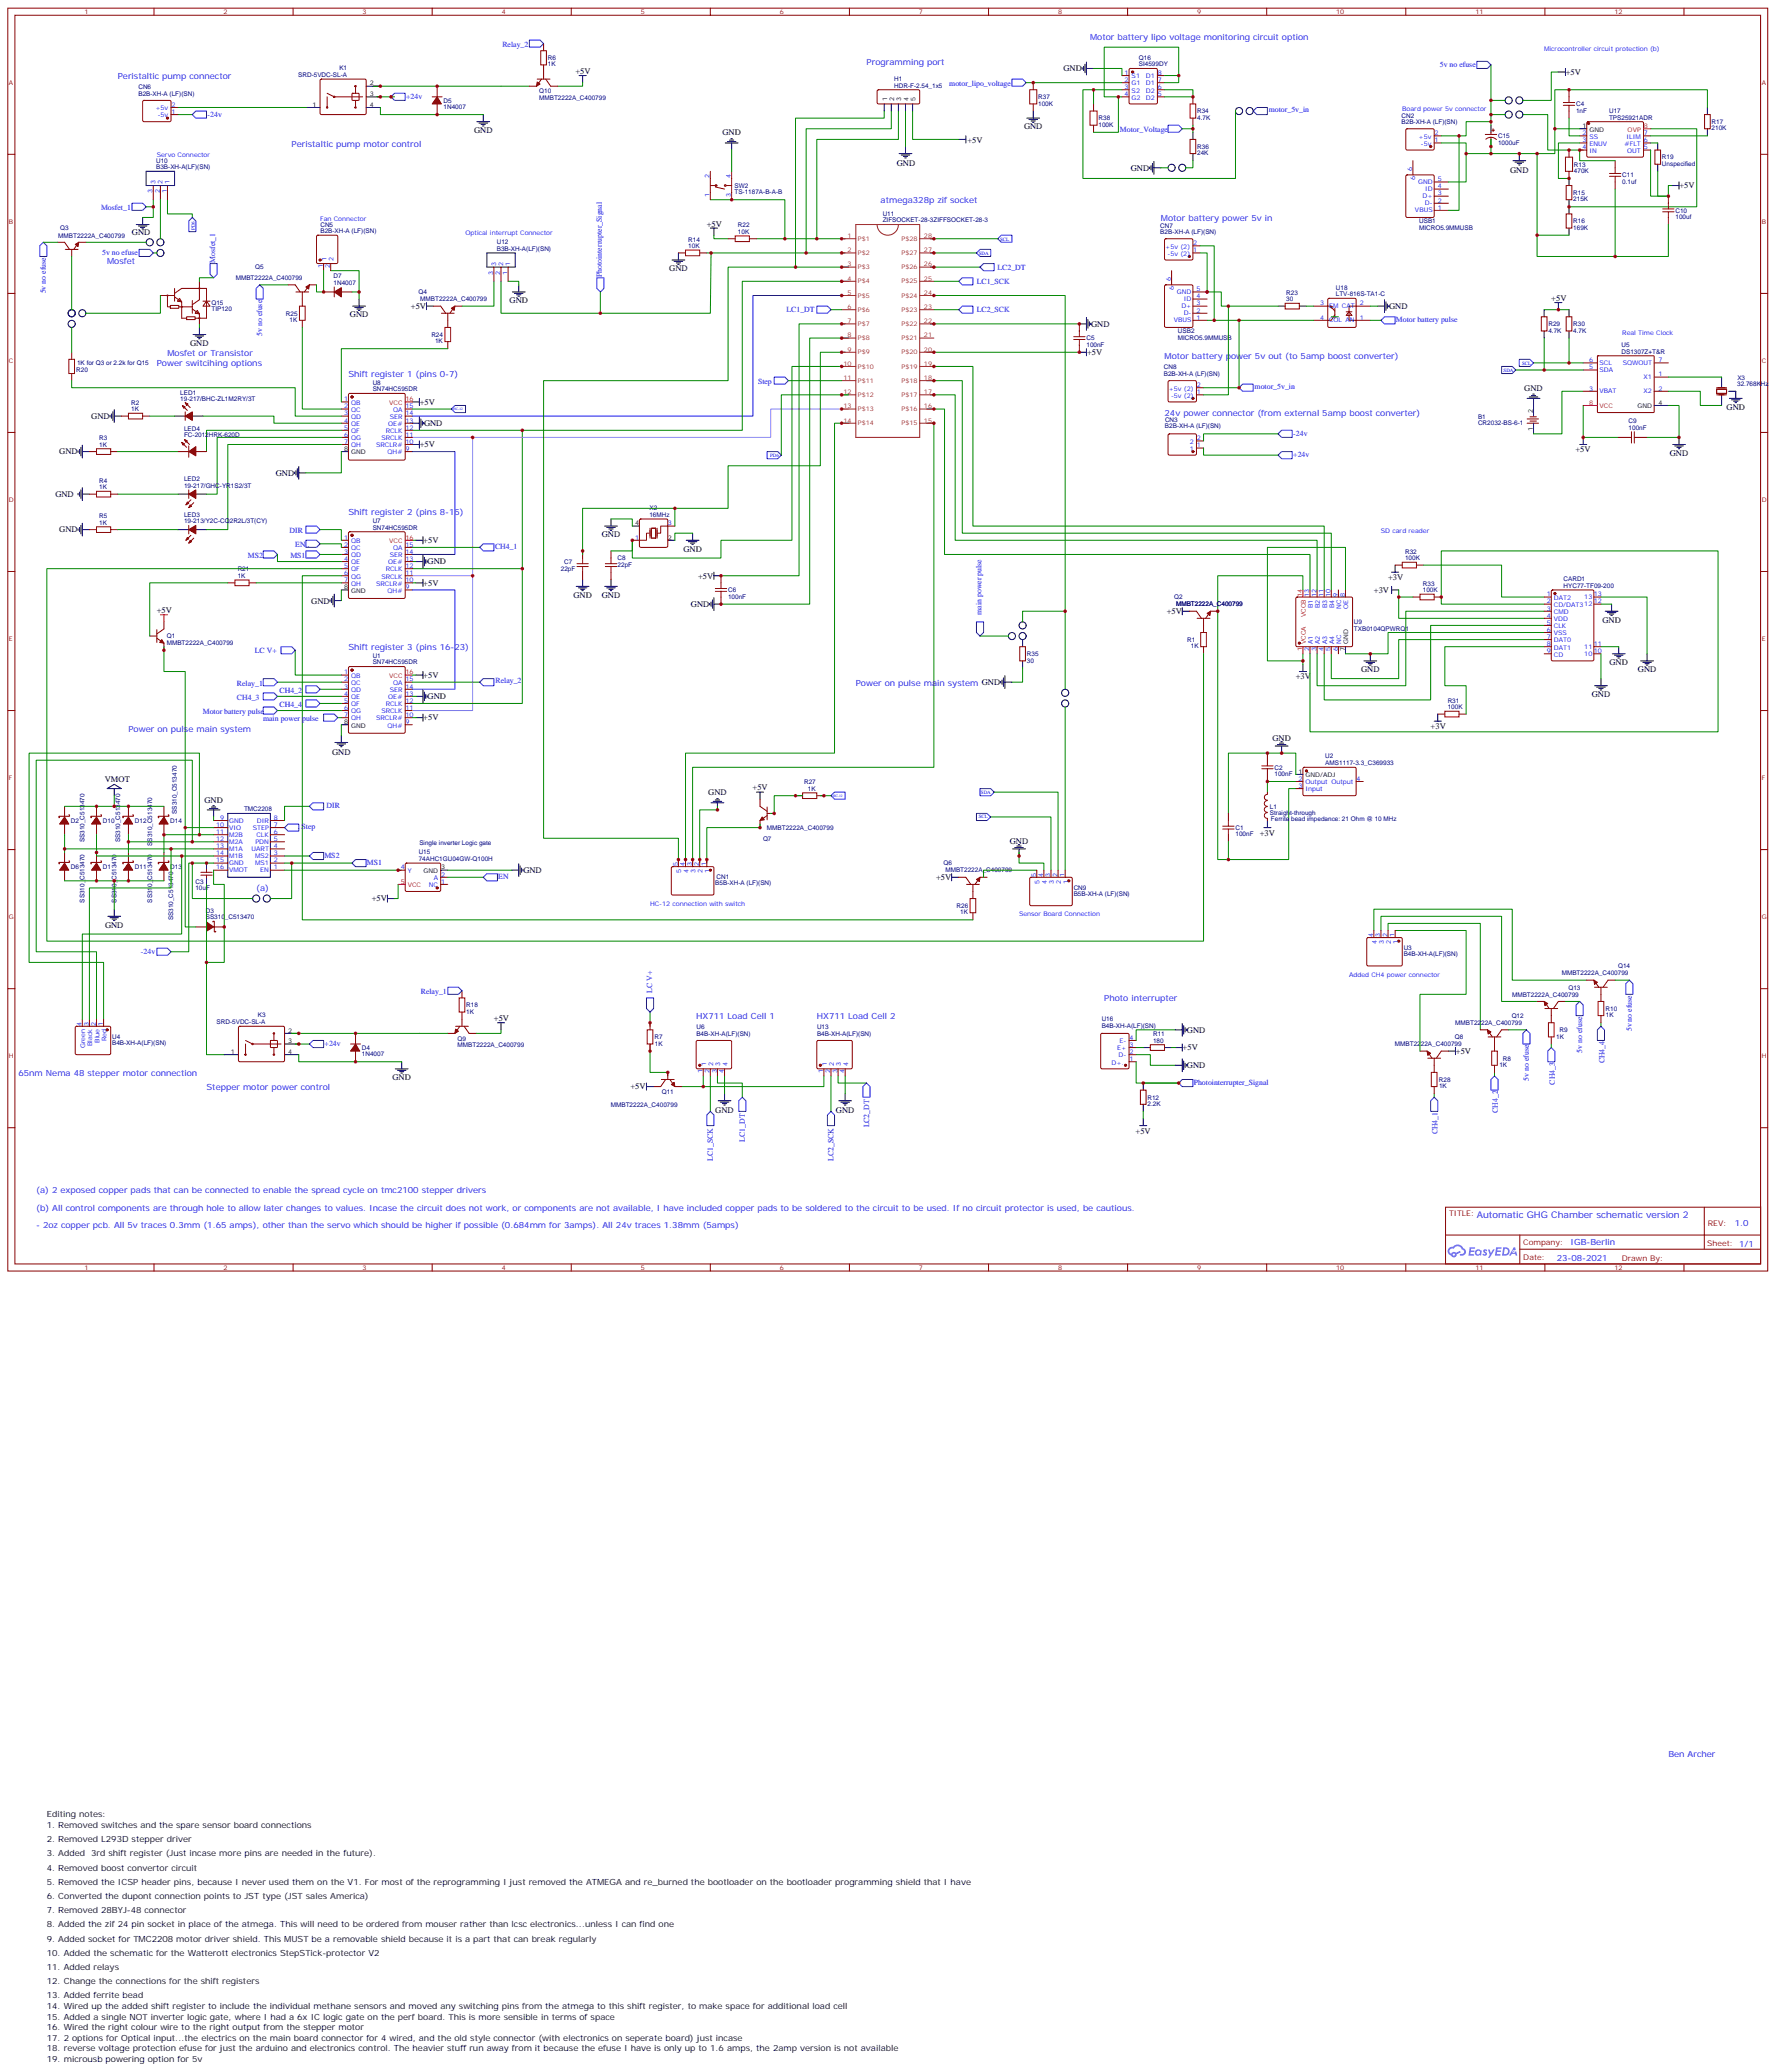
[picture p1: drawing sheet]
<svg xmlns="http://www.w3.org/2000/svg" width="884mm" height="1030mm" viewBox="0 0 884 1030" stroke-linecap="round" stroke-linejoin="round" font-family="sans-serif">
<defs><g id="words">
<text font-size="4.6" fill="#00f" x="734" y="606">Automatic GHG Chamber schematic version 2</text>
<g font-size="4.2" fill="#00f">
<text x="542" y="20">Motor battery lipo voltage monitoring circuit option</text>
<text x="431" y="32">Programming port</text>
<text x="59" y="39">Peristaltic pump connector</text>
<text x="145" y="73">Peristaltic pump motor control</text>
<text x="438" y="101">atmega328p zif socket</text>
<text x="577" y="110">Motor battery power 5v in</text>
<text x="53" y="131">Mosfet</text>
<text x="83" y="177">Mosfet or Transistor</text>
<text x="579" y="179">Motor battery power 5v out (to 5amp boost converter)</text>
<text x="78" y="182">Power switcihing options</text>
<text x="173" y="188">Shift register 1 (pins 0-7)</text>
<text x="579" y="207">24v power connector (from external 5amp boost converter)</text>
<text x="173" y="256">Shift register 2 (pins 8-15)</text>
<text x="173" y="323">Shift register 3 (pins 16-23)</text>
<text x="425" y="341">Power on pulse main system GND</text>
<text x="64" y="364">Power on pulse main system</text>
<text x="127" y="443">(a)</text>
<text x="549" y="498">Photo interrupter</text>
<text x="346" y="507">HX711 Load Cell 1</text>
<text x="406" y="507">HX711 Load Cell 2</text>
<text x="9" y="535">65nm Nema 48 stepper motor connection</text>
<text x="103" y="542">Stepper motor power control</text>
<text x="18" y="593">(a) 2 exposed copper pads that can be connected to enable the spread cycle on tmc2100 stepper drivers</text>
<text x="18" y="602">(b) All control components are through hole to allow later changes to values. Incase the circuit does not work, or components are not available, I have included copper pads to be soldered to the circuit to be used. If no circuit protector is used, be cautious.</text>
<text x="18" y="611">- 2oz copper pcb. All 5v traces 0.3mm (1.65 amps), other than the servo which should be higher if possible (0.684mm for 3amps). All 24v traces 1.38mm (5amps)</text>
<text x="862" y="610">1.0</text>
<text x="781" y="619">IGB-Berlin</text>
<text x="774" y="627">23-08-2021</text>
<text x="829" y="874">Ben Archer</text>
</g>
<g font-size="4.2">
<text x="529" y="35">GND</text>
<text x="286" y="37">+5V</text>
<text x="778" y="37">+5V</text>
<text x="509" y="64">GND</text>
<text x="236" y="66">GND</text>
<text x="359" y="67">GND</text>
<text x="481" y="71">+5V</text>
<text x="446" y="83">GND</text>
<text x="562" y="85">GND</text>
<text x="751" y="86">GND</text>
<text x="835" y="94">+5V</text>
<text x="351" y="113">+5V</text>
<text x="66" y="117">GND</text>
<text x="333" y="135">GND</text>
<text x="771" y="150">+5V</text>
<text x="204" y="154">+5V</text>
<text x="253" y="151">GND</text>
<text x="691" y="154">GND</text>
<text x="174" y="158">GND</text>
<text x="542" y="162">GND</text>
<text x="95" y="172">GND</text>
<text x="540" y="177">+5V</text>
<text x="758" y="194">GND</text>
<text x="209" y="201">+5V</text>
<text x="858" y="204">GND</text>
<text x="45" y="208">GND</text>
<text x="211" y="212">GND</text>
<text x="29" y="226">GND</text>
<text x="209" y="222">+5V</text>
<text x="783" y="225">+5V</text>
<text x="830" y="227">GND</text>
<text x="137" y="237">GND</text>
<text x="28" y="247">GND</text>
<text x="29" y="265">GND</text>
<text x="299" y="267">GND</text>
<text x="210" y="270">+5V</text>
<text x="340" y="274">GND</text>
<text x="213" y="281">GND</text>
<text x="347" y="288">+5V</text>
<text x="210" y="291">+5V</text>
<text x="690" y="288">+3V</text>
<text x="285" y="297">GND</text>
<text x="299" y="297">GND</text>
<text x="683" y="295">+3V</text>
<text x="78" y="305">+5V</text>
<text x="155" y="300">GND</text>
<text x="343" y="302">GND</text>
<text x="580" y="305">+5V</text>
<text x="797" y="310">GND</text>
<text x="677" y="334">GND</text>
<text x="800" y="331">GND</text>
<text x="814" y="334">GND</text>
<text x="210" y="337">+5V</text>
<text x="644" y="338">+3V</text>
<text x="213" y="348">GND</text>
<text x="791" y="347">GND</text>
<text x="210" y="358">+5V</text>
<text x="711" y="362">+3V</text>
<text x="633" y="368">GND</text>
<text x="165" y="375">GND</text>
<text x="52" y="389">VMOT</text>
<text x="352" y="395">GND</text>
<text x="374" y="393">+5V</text>
<text x="102" y="399">GND</text>
<text x="502" y="420">GND</text>
<text x="626" y="415">+3V</text>
<text x="260" y="434">GND</text>
<text x="465" y="438">+5V</text>
<text x="185" y="448">+5V</text>
<text x="52" y="461">GND</text>
<text x="246" y="508">+5V</text>
<text x="590" y="514">GND</text>
<text x="588" y="522">+5V</text>
<text x="724" y="524">+5V</text>
<text x="590" y="531">GND</text>
<text x="195" y="537">GND</text>
<text x="313" y="542">+5V</text>
<text x="356" y="553">GND</text>
<text x="416" y="553">GND</text>
<text x="565" y="564">+5V</text>
<text x="23" y="904">Editing notes:</text>
<text x="23" y="909">1. Removed switches and the spare sensor board connections</text>
<text x="23" y="916">2. Removed L293D stepper driver</text>
<text x="23" y="923">3. Added</text>
<text x="45" y="923">3rd shift register (Just incase more pins are needed in the future).</text>
<text x="23" y="930">4. Removed boost convertor circuit</text>
<text x="23" y="937">5. Removed the ICSP header pins, because I never used them on the V1. For most of the reprogramming I just removed the ATMEGA and re_burned the bootloader on the bootloader programming shield that I have</text>
<text x="23" y="944">6. Converted the dupont connection points to JST type (JST sales America)</text>
<text x="23" y="951">7. Removed 28BYJ-48 connector</text>
<text x="23" y="958">8. Added the zif 24 pin socket in place of the atmega. This will need to be ordered from mouser rather than lcsc electronics...unless I can find one</text>
<text x="23" y="965">9. Added socket for TMC2208 motor driver shield. This MUST be a removable shield because it is a part that can break regularly</text>
<text x="23" y="972">10. Added the schematic for the Watterott electronics StepSTick-protector V2</text>
<text x="23" y="979">11. Added relays</text>
<text x="23" y="987">12. Change the connections for the shift registers</text>
<text x="23" y="994">13. Added ferrite bead</text>
<text x="23" y="999">14. Wired up the added shift register to include the individual methane sensors and moved any switching pins from the atmega to this shift register, to make space for additional load cell</text>
<text x="23" y="1004">15. Added a single NOT inverter logic gate, where I had a 6x IC logic gate on the perf board. This is more sensible in terms of space</text>
<text x="23" y="1009">16. Wired the right colour wire to the right output from the stepper motor</text>
<text x="23" y="1015">17. 2 options for Optical input...the electrics on the main board connector for 4 wired, and the old style connector (with electronics on seperate board) just incase</text>
<text x="23" y="1020">18. reverse voltage protection efuse for just the arduino and electronics control. The heavier stuff run away from it because the efuse I have is only up to 1.6 amps, the 2amp version is not available</text>
<text x="23" y="1025">19. microusb powering option for 5v</text>
</g>
<g font-size="3.9" fill="#00f">
<text x="250" y="23">Relay_2</text>
<text x="716" y="34">5v no efuse</text>
<text x="472" y="43">motor_lipo_voltage</text>
<text x="202" y="49">+24v</text>
<text x="103" y="58">-24v</text>
<text x="631" y="56">motor_5v_in</text>
<text x="557" y="66">Motor_Voltage</text>
<text x="50" y="105">Mosfet_1</text>
<text x="51" y="127">5v no efuse</text>
<text x="107" y="131" transform="rotate(-90 107 131)">Mosfet_1</text>
<text x="299" y="138" transform="rotate(-90 299 138)">Photointerrupter_Signal</text>
<text x="496" y="134">LC2_DT</text>
<text x="486" y="141">LC1_SCK</text>
<text x="23" y="146" transform="rotate(-90 23 146)">5v no efuse</text>
<text x="391" y="155">LC1_DT</text>
<text x="486" y="155">LC2_SCK</text>
<text x="694" y="160">Motor battery pulse</text>
<text x="130" y="167" transform="rotate(-90 130 167)">5v no efuse</text>
<text x="377" y="191">Step</text>
<text x="624" y="193">motor_5v_in</text>
<text x="643" y="217">-24v</text>
<text x="643" y="227">+24v</text>
<text x="144" y="265">DIR</text>
<text x="147" y="272">EN..</text>
<text x="246" y="273">CH4_1</text>
<text x="123" y="277">MS2</text>
<text x="144" y="277">MS1</text>
<text x="488" y="306" transform="rotate(-90 488 306)">main power pulse</text>
<text x="127" y="325">LC V+</text>
<text x="118" y="341">Relay_1</text>
<text x="246" y="340">Relay_2</text>
<text x="139" y="344">CH4_2</text>
<text x="118" y="348">CH4_3</text>
<text x="139" y="352">CH4_4</text>
<text x="101" y="355">Motor battery pulse</text>
<text x="131" y="359">main power pulse</text>
<text x="160" y="402">. DIR</text>
<text x="148" y="412">. Step</text>
<text x="161" y="426">MS2</text>
<text x="182" y="430">MS1</text>
<text x="248" y="437">EN</text>
<text x="70" y="474">-24v</text>
<text x="209" y="494">Relay_1</text>
<text x="324" y="494" transform="rotate(-90 324 494)">LC V+</text>
<text x="811" y="513" transform="rotate(-90 811 513)">5v no efuse</text>
<text x="161" y="520">+24v</text>
<text x="787" y="523" transform="rotate(-90 787 523)">5v no efuse</text>
<text x="798" y="529" transform="rotate(-90 798 529)">CH4_4</text>
<text x="593" y="539">Photointerrupter_Signal</text>
<text x="760" y="537" transform="rotate(-90 760 537)">5v no efuse</text>
<text x="773" y="539" transform="rotate(-90 773 539)">CH4_3</text>
<text x="745" y="553" transform="rotate(-90 745 553)">CH4_2</text>
<text x="432" y="561" transform="rotate(-90 432 561)">LC2_DT</text>
<text x="370" y="568" transform="rotate(-90 370 568)">LC1_DT</text>
<text x="715" y="564" transform="rotate(-90 715 564)">CH4_1</text>
<text x="354" y="577" transform="rotate(-90 354 577)">LC1_SCK</text>
<text x="414" y="577" transform="rotate(-90 414 577)">LC2_SCK</text>
</g>
<g font-size="3.9" fill="#800">
<text x="720" y="605">TITLE:</text>
<text x="849" y="610">REV:</text>
<text x="757" y="619">Company:</text>
<text x="849" y="620">Sheet: 1/1</text>
<text x="757" y="627">Date:</text>
<text x="806" y="627">Drawn By:</text>
</g>
<g font-size="3.2" fill="#800">
<text x="42" y="7">1</text>
<text x="111" y="7">2</text>
<text x="180" y="7">3</text>
<text x="249" y="7">4</text>
<text x="319" y="7">5</text>
<text x="388" y="7">6</text>
<text x="457" y="7">7</text>
<text x="526" y="7">8</text>
<text x="595" y="7">9</text>
<text x="664" y="7">10</text>
<text x="733" y="7">11</text>
<text x="803" y="7">12</text>
<text x="4" y="42">A</text>
<text x="876" y="42">A</text>
<text x="4" y="111">B</text>
<text x="876" y="111">B</text>
<text x="4" y="180">C</text>
<text x="876" y="180">C</text>
<text x="4" y="250">D</text>
<text x="876" y="250">D</text>
<text x="4" y="319">E</text>
<text x="876" y="319">E</text>
<text x="4" y="388">F</text>
<text x="876" y="388">F</text>
<text x="4" y="457">G</text>
<text x="876" y="457">G</text>
<text x="4" y="526">H</text>
<text x="876" y="526">H</text>
<text x="42" y="631">1</text>
<text x="111" y="631">2</text>
<text x="180" y="631">3</text>
<text x="249" y="631">4</text>
<text x="319" y="631">5</text>
<text x="388" y="631">6</text>
<text x="457" y="631">7</text>
<text x="526" y="631">8</text>
<text x="595" y="631">9</text>
<text x="664" y="631">10</text>
<text x="733" y="631">11</text>
<text x="803" y="631">12</text>
</g>
<g font-size="3.2" fill="#000080">
<text x="272" y="30">R6</text>
<text x="566" y="30">Q16</text>
<text x="169" y="35">K1</text>
<text x="272" y="33">1K</text>
<text x="566" y="33">SI4599DY</text>
<text x="148" y="38">SRD-5VDC-SL-A</text>
<text x="445" y="40">H1</text>
<text x="69" y="48">B2B-XH-A (LF)(SN)</text>
<text x="69" y="44">CN6</text>
<text x="268" y="46">Q10</text>
<text x="445" y="44">HDR-F-2.54_1x5</text>
<text x="220" y="51">D5</text>
<text x="268" y="50">MMBT2222A_C400799</text>
<text x="516" y="52">100K</text>
<text x="516" y="49">R37</text>
<text x="784" y="53">C4</text>
<text x="220" y="54">1N4007</text>
<text x="546" y="60">R38</text>
<text x="595" y="60">4.7K</text>
<text x="595" y="56">R34</text>
<text x="697" y="58">CN2</text>
<text x="784" y="56">1nF</text>
<text x="800" y="59">TPS25921ADR</text>
<text x="800" y="56">U17</text>
<text x="546" y="63">100K</text>
<text x="697" y="62">B2B-XH-A (LF)(SN)</text>
<text x="851" y="65">210K</text>
<text x="851" y="62">R17</text>
<text x="745" y="72">1000uF</text>
<text x="745" y="69">C15</text>
<text x="595" y="77">24K</text>
<text x="595" y="74">R36</text>
<text x="78" y="81">U10</text>
<text x="782" y="83">R13</text>
<text x="826" y="82">Unspecified</text>
<text x="826" y="79">R19</text>
<text x="78" y="84">B3B-XH-A(LF)(SN)</text>
<text x="782" y="86">470K</text>
<text x="806" y="88">C11</text>
<text x="365" y="93">SW2</text>
<text x="806" y="91">0.1uf</text>
<text x="365" y="97">TS-1187A-B-A-B</text>
<text x="782" y="100">215K</text>
<text x="782" y="97">R15</text>
<text x="439" y="107">U11</text>
<text x="833" y="106">C10</text>
<text x="159" y="113">CN5</text>
<text x="367" y="113">R22</text>
<text x="439" y="111">ZIFSOCKET-28-3ZIFFSOCKET-28-3</text>
<text x="577" y="113">CN7</text>
<text x="705" y="111">USB1</text>
<text x="782" y="111">R16</text>
<text x="833" y="109">100uf</text>
<text x="29" y="118">MMBT2222A_C400799</text>
<text x="30" y="115">Q3</text>
<text x="159" y="116">B2B-XH-A (LF)(SN)</text>
<text x="367" y="116">10K</text>
<text x="577" y="116">B2B-XH-A (LF)(SN)</text>
<text x="705" y="114">MICRO5.9MMUSB</text>
<text x="782" y="114">169K</text>
<text x="247" y="125">B3B-XH-A(LF)(SN)</text>
<text x="247" y="122">U12</text>
<text x="342" y="123">10K</text>
<text x="342" y="120">R14</text>
<text x="127" y="134">Q5</text>
<text x="117" y="139">MMBT2222A_C400799</text>
<text x="166" y="142">1N4007</text>
<text x="166" y="138">D7</text>
<text x="208" y="146">Q4</text>
<text x="209" y="150">MMBT2222A_C400799</text>
<text x="639" y="150">30</text>
<text x="639" y="147">R23</text>
<text x="664" y="147">LTV-816S-TA1-C</text>
<text x="664" y="144">U18</text>
<text x="105" y="155">TIP120</text>
<text x="105" y="152">Q15</text>
<text x="142" y="157">R25</text>
<text x="144" y="160">1K</text>
<text x="214" y="168">R24</text>
<text x="586" y="166">USB2</text>
<text x="770" y="165">4.7K</text>
<text x="770" y="162">R29</text>
<text x="782" y="165">4.7K</text>
<text x="782" y="162">R30</text>
<text x="216" y="171">1K</text>
<text x="540" y="172">100nF</text>
<text x="540" y="169">C5</text>
<text x="586" y="169">MICRO5.9MMUSB</text>
<text x="806" y="172">U5</text>
<text x="806" y="176">DS1307Z+T&amp;R</text>
<text x="38" y="185">R20</text>
<text x="38" y="182">1K for Q3 or 2.2k for Q15</text>
<text x="579" y="184">CN8</text>
<text x="185" y="191">U8</text>
<text x="579" y="187">B2B-XH-A (LF)(SN)</text>
<text x="864" y="189">X3</text>
<text x="90" y="196">LED1</text>
<text x="185" y="195">SN74HC595DR</text>
<text x="864" y="192">32.768KHz</text>
<text x="65" y="201">R2</text>
<text x="90" y="199">19-217/BHC-ZL1M2RY/3T</text>
<text x="65" y="204">1K</text>
<text x="579" y="210">CN3</text>
<text x="735" y="208">B1</text>
<text x="91" y="214">LED4</text>
<text x="579" y="213">B2B-XH-A (LF)(SN)</text>
<text x="735" y="212">CR2032-BS-6-1</text>
<text x="810" y="214">100nF</text>
<text x="810" y="210">C9</text>
<text x="49" y="219">R3</text>
<text x="91" y="217">FC-2012HRK-620D</text>
<text x="49" y="222">1K</text>
<text x="91" y="239">LED2</text>
<text x="49" y="243">1K</text>
<text x="49" y="240">R4</text>
<text x="91" y="243">19-217/GHC-YR1S2/3T</text>
<text x="49" y="258">R5</text>
<text x="91" y="257">LED3</text>
<text x="323" y="257">16MHz</text>
<text x="323" y="254">X2</text>
<text x="49" y="261">1K</text>
<text x="91" y="260">19-213/Y2C-CQ2R2L/3T(CY)</text>
<text x="185" y="263">SN74HC595DR</text>
<text x="185" y="260">U7</text>
<text x="699" y="275">R32</text>
<text x="280" y="280">C7</text>
<text x="307" y="279">C8</text>
<text x="699" y="279">100K</text>
<text x="118" y="287">1K</text>
<text x="118" y="284">R21</text>
<text x="279" y="284">22pF</text>
<text x="307" y="282">22pF</text>
<text x="707" y="291">R33</text>
<text x="777" y="292">HYC77-TF09-200</text>
<text x="777" y="289">CARD1</text>
<text x="362" y="298">100nF</text>
<text x="362" y="294">C6</text>
<text x="584" y="298">Q2</text>
<text x="707" y="294">100K</text>
<text x="585" y="302">MMBT2222A_C400799</text>
<text x="673" y="310">U9</text>
<text x="83" y="317">Q1</text>
<text x="673" y="314">TXB0104QPWRQ1</text>
<text x="83" y="321">MMBT2222A_C400799</text>
<text x="590" y="319">R1</text>
<text x="592" y="322">1K</text>
<text x="185" y="327">U1</text>
<text x="510" y="329">30</text>
<text x="510" y="326">R35</text>
<text x="185" y="330">SN74HC595DR</text>
<text x="720" y="353">100K</text>
<text x="720" y="349">R31</text>
<text x="659" y="377">U2</text>
<text x="634" y="383">C2</text>
<text x="659" y="380">AMS1117-3.3_C369933</text>
<text x="400" y="390">R27</text>
<text x="634" y="386">100nF</text>
<text x="402" y="393">1K</text>
<text x="88" y="405" transform="rotate(-90 88 405)">SS310_C513470</text>
<text x="121" y="403">TMC2208</text>
<text x="631" y="405">Straight-through</text>
<text x="631" y="402">L1</text>
<text x="632" y="408">Ferrite bead impedance: 21 Ohm @ 10 MHz</text>
<text x="35" y="409">D2</text>
<text x="51" y="409">D10</text>
<text x="67" y="409">D12</text>
<text x="85" y="409">D14</text>
<text x="381" y="413">MMBT2222A_C400799</text>
<text x="614" y="413">C1</text>
<text x="42" y="419" transform="rotate(-90 42 419)">SS310_C513470</text>
<text x="60" y="419" transform="rotate(-90 60 419)">SS310_C513470</text>
<text x="379" y="418">Q7</text>
<text x="614" y="416">100nF</text>
<text x="76" y="421" transform="rotate(-90 76 421)">SS310_C513470</text>
<text x="208" y="425">U15</text>
<text x="208" y="420">Single inverter Logic gate</text>
<text x="208" y="428">74AHC1GU04GW-Q100H</text>
<text x="469" y="430">Q6</text>
<text x="35" y="432">D6</text>
<text x="51" y="432">D1</text>
<text x="67" y="432">D11</text>
<text x="85" y="432">D13</text>
<text x="356" y="437">CN1</text>
<text x="470" y="434">MMBT2222A_C400799</text>
<text x="97" y="439">C3</text>
<text x="97" y="443">10uF</text>
<text x="356" y="440">B5B-XH-A (LF)(SN)</text>
<text x="534" y="442">CN9</text>
<text x="42" y="449" transform="rotate(-90 42 449)">SS310_C513470</text>
<text x="58" y="449" transform="rotate(-90 58 449)">SS310_C513470</text>
<text x="76" y="449" transform="rotate(-90 76 449)">SS310_C513470</text>
<text x="534" y="445">B5B-XH-A (LF)(SN)</text>
<text x="102" y="454">D3</text>
<text x="475" y="451">R26</text>
<text x="477" y="455">1K</text>
<text x="86" y="458" transform="rotate(-90 86 458)">SS310_C513470</text>
<text x="102" y="457">SS310_C513470</text>
<text x="698" y="472">U3</text>
<text x="698" y="475">B4B-XH-A(LF)(SN)</text>
<text x="776" y="485">MMBT2222A_C400799</text>
<text x="804" y="481">Q14</text>
<text x="752" y="496">MMBT2222A_C400799</text>
<text x="780" y="492">Q13</text>
<text x="232" y="504">1K</text>
<text x="232" y="501">R18</text>
<text x="798" y="503">R10</text>
<text x="108" y="509">SRD-5VDC-SL-A</text>
<text x="128" y="506">K3</text>
<text x="548" y="508">U16</text>
<text x="723" y="510">MMBT2222A_C400799</text>
<text x="751" y="506">Q12</text>
<text x="798" y="506">1K</text>
<text x="346" y="515">B4B-XH-A(LF)(SN)</text>
<text x="346" y="512">U6</text>
<text x="406" y="515">B4B-XH-A(LF)(SN)</text>
<text x="406" y="512">U13</text>
<text x="548" y="511">B4B-XH-A(LF)(SN)</text>
<text x="573" y="515">R11</text>
<text x="775" y="513">R9</text>
<text x="56" y="520">B4B-XH-A(LF)(SN)</text>
<text x="56" y="516">U4</text>
<text x="227" y="521">MMBT2222A_C400799</text>
<text x="227" y="517">Q9</text>
<text x="325" y="517">R7</text>
<text x="326" y="520">1K</text>
<text x="573" y="518">180</text>
<text x="693" y="520">MMBT2222A_C400799</text>
<text x="723" y="517">Q8</text>
<text x="774" y="516">1K</text>
<text x="180" y="525">1N4007</text>
<text x="180" y="522">D4</text>
<text x="747" y="527">R8</text>
<text x="745" y="531">1K</text>
<text x="715" y="538">R28</text>
<text x="329" y="544">Q11</text>
<text x="715" y="541">1K</text>
<text x="304" y="550">MMBT2222A_C400799</text>
<text x="570" y="547">R12</text>
<text x="570" y="550">2.2K</text>
</g>
<g font-size="3.2" fill="#00f">
<text x="768" y="25">Microcontroller circuit protection (b)</text>
<text x="559" y="37">1</text>
<text x="559" y="41">2</text>
<text x="563" y="39">S1</text>
<text x="570" y="39">D1</text>
<text x="576" y="41">7</text>
<text x="576" y="37">8</text>
<text x="559" y="44">3</text>
<text x="559" y="48">4</text>
<text x="563" y="43">G1</text>
<text x="563" y="46">S2</text>
<text x="570" y="46">D2</text>
<text x="570" y="43">D1</text>
<text x="576" y="48">5</text>
<text x="576" y="44">6</text>
<text x="85" y="53">2</text>
<text x="563" y="50">G2</text>
<text x="570" y="50">D2</text>
<text x="77" y="55">+5v</text>
<text x="78" y="58">-5v</text>
<text x="85" y="57">1</text>
<text x="697" y="55">Board power 5v connector</text>
<text x="705" y="69">+5v</text>
<text x="713" y="71">1</text>
<text x="713" y="67">2</text>
<text x="787" y="67">2</text>
<text x="787" y="71">3</text>
<text x="790" y="69">SS</text>
<text x="809" y="69">ILIM</text>
<text x="817" y="71">6</text>
<text x="817" y="67">7</text>
<text x="706" y="72">-5v</text>
<text x="787" y="74">4</text>
<text x="790" y="72">ENUV</text>
<text x="790" y="76">IN</text>
<text x="808" y="72">#FLT</text>
<text x="809" y="76">OUT</text>
<text x="817" y="74">5</text>
<text x="78" y="78">Servo Connector</text>
<text x="353" y="89" transform="rotate(-90 353 89)">2</text>
<text x="363" y="89" transform="rotate(-90 363 89)">4</text>
<text x="702" y="85" transform="rotate(-90 702 85)">6</text>
<text x="703" y="90" transform="rotate(-90 703 90)">6</text>
<text x="77" y="92" transform="rotate(-90 77 92)">3</text>
<text x="81" y="92" transform="rotate(-90 81 92)">2</text>
<text x="84" y="92" transform="rotate(-90 84 92)">1</text>
<text x="705" y="92">GND</text>
<text x="708" y="95">ID</text>
<text x="715" y="94">4</text>
<text x="715" y="90">5</text>
<text x="76" y="96" transform="rotate(-90 76 96)">3</text>
<text x="79" y="96" transform="rotate(-90 79 96)">2</text>
<text x="83" y="96" transform="rotate(-90 83 96)">1</text>
<text x="353" y="98" transform="rotate(-90 353 98)">1</text>
<text x="363" y="98" transform="rotate(-90 363 98)">3</text>
<text x="707" y="99">D+</text>
<text x="715" y="101">2</text>
<text x="715" y="97">3</text>
<text x="703" y="106">VBUS</text>
<text x="708" y="102">D-</text>
<text x="715" y="104">1</text>
<text x="159" y="110">Fan Connector</text>
<text x="231" y="117">Optical interrupt Connector</text>
<text x="579" y="124">+5v (2)</text>
<text x="593" y="125">1</text>
<text x="593" y="122">2</text>
<text x="162" y="130" transform="rotate(-90 162 130)">1</text>
<text x="166" y="130" transform="rotate(-90 166 130)">2</text>
<text x="580" y="127">-5v (2)</text>
<text x="161" y="133" transform="rotate(-90 161 133)">1</text>
<text x="164" y="133" transform="rotate(-90 164 133)">2</text>
<text x="245" y="137" transform="rotate(-90 245 137)">3</text>
<text x="247" y="132" transform="rotate(-90 247 132)">3</text>
<text x="249" y="137" transform="rotate(-90 249 137)">2</text>
<text x="250" y="132" transform="rotate(-90 250 132)">2</text>
<text x="252" y="137" transform="rotate(-90 252 137)">1</text>
<text x="254" y="132" transform="rotate(-90 254 132)">1</text>
<text x="582" y="140" transform="rotate(-90 582 140)">6</text>
<text x="583" y="144" transform="rotate(-90 583 144)">6</text>
<text x="585" y="146">GND</text>
<text x="589" y="150">ID</text>
<text x="595" y="148">4</text>
<text x="595" y="145">5</text>
<text x="587" y="153">D+</text>
<text x="595" y="155">2</text>
<text x="595" y="152">3</text>
<text x="656" y="152">3</text>
<text x="661" y="153">EM CAT</text>
<text x="676" y="152">2</text>
<text x="583" y="160">VBUS</text>
<text x="588" y="157">D-</text>
<text x="595" y="159">1</text>
<text x="656" y="159">4</text>
<text x="661" y="160">COL AN</text>
<text x="676" y="159">1</text>
<text x="806" y="166">Real Time Clock</text>
<text x="790" y="184">5</text>
<text x="790" y="180">6</text>
<text x="795" y="185">SDA</text>
<text x="795" y="182">SCL</text>
<text x="807" y="182">SQWOUT</text>
<text x="824" y="180">7</text>
<text x="817" y="189">X1</text>
<text x="824" y="187">1</text>
<text x="581" y="194">+5v (2)</text>
<text x="582" y="198">-5v (2)</text>
<text x="595" y="196">1</text>
<text x="595" y="192">2</text>
<text x="790" y="194">3</text>
<text x="795" y="196">VBAT</text>
<text x="817" y="196">X2</text>
<text x="824" y="194">2</text>
<text x="171" y="199">1</text>
<text x="171" y="203">2</text>
<text x="175" y="201">QB</text>
<text x="202" y="203">15</text>
<text x="171" y="207">3</text>
<text x="175" y="205">QC</text>
<text x="175" y="208">QD</text>
<text x="194" y="208">SER</text>
<text x="195" y="205">QA</text>
<text x="202" y="207">14</text>
<text x="171" y="210">4</text>
<text x="171" y="214">5</text>
<text x="175" y="212">QE</text>
<text x="175" y="215">QF</text>
<text x="192" y="215">RCLK</text>
<text x="193" y="212">OE#</text>
<text x="202" y="214">12</text>
<text x="202" y="210">13</text>
<text x="171" y="217">6</text>
<text x="171" y="221">7</text>
<text x="175" y="219">QG</text>
<text x="190" y="219">SRCLK</text>
<text x="202" y="221">10</text>
<text x="202" y="217">11</text>
<text x="591" y="221">2</text>
<text x="595" y="219">2</text>
<text x="175" y="222">QH</text>
<text x="187" y="222">SRCLR#</text>
<text x="193" y="226">QH#</text>
<text x="202" y="224">9</text>
<text x="591" y="224">1</text>
<text x="595" y="222">1</text>
<text x="332" y="261">3</text>
<text x="171" y="268">1</text>
<text x="316" y="268">1</text>
<text x="687" y="265">SD card reader</text>
<text x="171" y="272">2</text>
<text x="171" y="275">3</text>
<text x="175" y="270">QB</text>
<text x="175" y="274">QC</text>
<text x="195" y="274">QA</text>
<text x="202" y="275">14</text>
<text x="202" y="272">15</text>
<text x="171" y="279">4</text>
<text x="175" y="277">QD</text>
<text x="175" y="281">QE</text>
<text x="193" y="281">OE#</text>
<text x="194" y="277">SER</text>
<text x="202" y="279">13</text>
<text x="171" y="282">5</text>
<text x="171" y="286">6</text>
<text x="175" y="284">QF</text>
<text x="175" y="288">QG</text>
<text x="190" y="288">SRCLK</text>
<text x="192" y="284">RCLK</text>
<text x="202" y="286">11</text>
<text x="202" y="282">12</text>
<text x="171" y="289">7</text>
<text x="175" y="291">QH</text>
<text x="187" y="291">SRCLR#</text>
<text x="202" y="293">9</text>
<text x="202" y="289">10</text>
<text x="193" y="295">QH#</text>
<text x="651" y="297" transform="rotate(-90 651 297)">13</text>
<text x="654" y="297" transform="rotate(-90 654 297)">12</text>
<text x="658" y="297" transform="rotate(-90 658 297)">11</text>
<text x="661" y="297" transform="rotate(-90 661 297)">10</text>
<text x="665" y="297" transform="rotate(-90 665 297)">9</text>
<text x="669" y="297" transform="rotate(-90 669 297)">8</text>
<text x="769" y="297">1</text>
<text x="772" y="298">DAT2</text>
<text x="788" y="298">13</text>
<text x="792" y="297">13</text>
<text x="653" y="302" transform="rotate(-90 653 302)">B1</text>
<text x="656" y="302" transform="rotate(-90 656 302)">B2</text>
<text x="660" y="302" transform="rotate(-90 660 302)">B3</text>
<text x="663" y="302" transform="rotate(-90 663 302)">B4</text>
<text x="667" y="303" transform="rotate(-90 667 303)">NC</text>
<text x="670" y="303" transform="rotate(-90 670 303)">OE</text>
<text x="769" y="300">2</text>
<text x="769" y="304">3</text>
<text x="772" y="302">CD/DAT312</text>
<text x="772" y="305">CMD</text>
<text x="792" y="300">12</text>
<text x="769" y="307">4</text>
<text x="769" y="311">5</text>
<text x="772" y="309">VDD</text>
<text x="769" y="314">6</text>
<text x="769" y="318">7</text>
<text x="772" y="312">CLK</text>
<text x="772" y="316">VSS</text>
<text x="651" y="324" transform="rotate(-90 651 324)">2</text>
<text x="653" y="320" transform="rotate(-90 653 320)">A1</text>
<text x="654" y="324" transform="rotate(-90 654 324)">3</text>
<text x="656" y="320" transform="rotate(-90 656 320)">A2</text>
<text x="658" y="324" transform="rotate(-90 658 324)">4</text>
<text x="660" y="320" transform="rotate(-90 660 320)">A3</text>
<text x="661" y="324" transform="rotate(-90 661 324)">5</text>
<text x="663" y="320" transform="rotate(-90 663 320)">A4</text>
<text x="665" y="324" transform="rotate(-90 665 324)">6</text>
<text x="667" y="320" transform="rotate(-90 667 320)">NC</text>
<text x="769" y="321">8</text>
<text x="772" y="319">DAT0</text>
<text x="772" y="323">DAT1</text>
<text x="788" y="323">11</text>
<text x="792" y="321">11</text>
<text x="769" y="325">9</text>
<text x="772" y="326">CD</text>
<text x="788" y="326">10</text>
<text x="792" y="325">10</text>
<text x="171" y="335">1</text>
<text x="171" y="339">2</text>
<text x="175" y="337">QB</text>
<text x="175" y="341">QC</text>
<text x="195" y="341">QA</text>
<text x="202" y="339">15</text>
<text x="171" y="342">3</text>
<text x="171" y="346">4</text>
<text x="175" y="344">QD</text>
<text x="175" y="348">QE</text>
<text x="193" y="348">OE#</text>
<text x="194" y="344">SER</text>
<text x="202" y="346">13</text>
<text x="202" y="342">14</text>
<text x="171" y="349">5</text>
<text x="171" y="353">6</text>
<text x="175" y="351">QF</text>
<text x="192" y="351">RCLK</text>
<text x="202" y="353">11</text>
<text x="202" y="349">12</text>
<text x="171" y="356">7</text>
<text x="175" y="355">QG</text>
<text x="175" y="358">QH</text>
<text x="187" y="358">SRCLR#</text>
<text x="190" y="355">SRCLK</text>
<text x="202" y="356">10</text>
<text x="193" y="362">QH#</text>
<text x="202" y="360">9</text>
<text x="646" y="388">2</text>
<text x="649" y="390">Output Output</text>
<text x="674" y="388">4</text>
<text x="646" y="392">3</text>
<text x="649" y="394">Input</text>
<text x="109" y="408">9</text>
<text x="136" y="408">8</text>
<text x="107" y="411">10</text>
<text x="114" y="413">VIO</text>
<text x="114" y="409">GND</text>
<text x="126" y="413">STEP</text>
<text x="128" y="409">DIR</text>
<text x="136" y="411">7</text>
<text x="107" y="418">12</text>
<text x="107" y="415">11</text>
<text x="114" y="420">M2A</text>
<text x="114" y="416">M2B</text>
<text x="127" y="420">PDN</text>
<text x="128" y="416">CLK</text>
<text x="136" y="415">6</text>
<text x="136" y="418">5</text>
<text x="107" y="425">14</text>
<text x="107" y="422">13</text>
<text x="114" y="423">M1A</text>
<text x="125" y="423">UART</text>
<text x="136" y="422">4</text>
<text x="136" y="425">3</text>
<text x="107" y="429">15</text>
<text x="114" y="430">GND</text>
<text x="114" y="427">M1B</text>
<text x="127" y="427">MS2</text>
<text x="127" y="430">MS1</text>
<text x="136" y="429">2</text>
<text x="337" y="431" transform="rotate(-90 337 431)">5</text>
<text x="340" y="431" transform="rotate(-90 340 431)">4</text>
<text x="344" y="431" transform="rotate(-90 344 431)">3</text>
<text x="347" y="431" transform="rotate(-90 347 431)">2</text>
<text x="351" y="431" transform="rotate(-90 351 431)">1</text>
<text x="107" y="432">16</text>
<text x="114" y="434">VMOT</text>
<text x="129" y="434">EN</text>
<text x="136" y="432">1</text>
<text x="199" y="432">4</text>
<text x="203" y="434">Y</text>
<text x="216" y="438">A</text>
<text x="219" y="436">2</text>
<text x="339" y="434" transform="rotate(-90 339 434)">5</text>
<text x="342" y="434" transform="rotate(-90 342 434)">4</text>
<text x="346" y="434" transform="rotate(-90 346 434)">3</text>
<text x="349" y="434" transform="rotate(-90 349 434)">2</text>
<text x="353" y="434" transform="rotate(-90 353 434)">1</text>
<text x="515" y="436" transform="rotate(-90 515 436)">5</text>
<text x="519" y="436" transform="rotate(-90 519 436)">4</text>
<text x="522" y="436" transform="rotate(-90 522 436)">3</text>
<text x="526" y="436" transform="rotate(-90 526 436)">2</text>
<text x="529" y="436" transform="rotate(-90 529 436)">1</text>
<text x="213" y="441">NC</text>
<text x="219" y="439">1</text>
<text x="517" y="440" transform="rotate(-90 517 440)">5</text>
<text x="520" y="440" transform="rotate(-90 520 440)">4</text>
<text x="524" y="440" transform="rotate(-90 524 440)">3</text>
<text x="527" y="440" transform="rotate(-90 527 440)">2</text>
<text x="531" y="440" transform="rotate(-90 531 440)">1</text>
<text x="323" y="450">HC-12 connection with switch</text>
<text x="507" y="456">Sensor Board Connection</text>
<text x="683" y="466" transform="rotate(-90 683 466)">4</text>
<text x="686" y="466" transform="rotate(-90 686 466)">3</text>
<text x="690" y="466" transform="rotate(-90 690 466)">2</text>
<text x="693" y="466" transform="rotate(-90 693 466)">1</text>
<text x="684" y="470" transform="rotate(-90 684 470)">4</text>
<text x="688" y="470" transform="rotate(-90 688 470)">3</text>
<text x="691" y="470" transform="rotate(-90 691 470)">2</text>
<text x="695" y="470" transform="rotate(-90 695 470)">1</text>
<text x="671" y="486">Added CH4 power connector</text>
<text x="41" y="510" transform="rotate(-90 41 510)">4</text>
<text x="44" y="510" transform="rotate(-90 44 510)">3</text>
<text x="48" y="510" transform="rotate(-90 48 510)">2</text>
<text x="51" y="510" transform="rotate(-90 51 510)">1</text>
<text x="42" y="521" transform="rotate(-90 42 521)">Green</text>
<text x="46" y="520" transform="rotate(-90 46 520)">Black</text>
<text x="49" y="519" transform="rotate(-90 49 519)">Blue</text>
<text x="53" y="518" transform="rotate(-90 53 518)">Red</text>
<text x="557" y="519">E-</text>
<text x="561" y="521">3</text>
<text x="561" y="517">4</text>
<text x="555" y="522">E+</text>
<text x="556" y="526">D-</text>
<text x="561" y="528">1</text>
<text x="561" y="524">2</text>
<text x="349" y="534" transform="rotate(-90 349 534)">1</text>
<text x="351" y="530" transform="rotate(-90 351 530)">1</text>
<text x="353" y="534" transform="rotate(-90 353 534)">2</text>
<text x="355" y="530" transform="rotate(-90 355 530)">2</text>
<text x="356" y="534" transform="rotate(-90 356 534)">3</text>
<text x="358" y="530" transform="rotate(-90 358 530)">3</text>
<text x="360" y="534" transform="rotate(-90 360 534)">4</text>
<text x="362" y="530" transform="rotate(-90 362 530)">4</text>
<text x="409" y="534" transform="rotate(-90 409 534)">1</text>
<text x="411" y="530" transform="rotate(-90 411 530)">1</text>
<text x="413" y="534" transform="rotate(-90 413 534)">2</text>
<text x="415" y="530" transform="rotate(-90 415 530)">2</text>
<text x="416" y="534" transform="rotate(-90 416 534)">3</text>
<text x="418" y="530" transform="rotate(-90 418 530)">3</text>
<text x="420" y="534" transform="rotate(-90 420 534)">4</text>
<text x="422" y="530" transform="rotate(-90 422 530)">4</text>
<text x="553" y="529">D+..</text>
</g>
<g font-size="3.2">
<text x="184" y="43">2</text>
<text x="184" y="48">3</text>
<text x="155" y="53">1</text>
<text x="184" y="53">4</text>
<text x="441" y="50" transform="rotate(-90 441 50)">1</text>
<text x="444" y="50" transform="rotate(-90 444 50)">2</text>
<text x="448" y="50" transform="rotate(-90 448 50)">3</text>
<text x="452" y="50" transform="rotate(-90 452 50)">4</text>
<text x="455" y="50" transform="rotate(-90 455 50)">5</text>
<text x="787" y="64">1</text>
<text x="790" y="65">GND</text>
<text x="814" y="203">GND</text>
<text x="824" y="201">4</text>
<text x="762" y="205" transform="rotate(-90 762 205)">2</text>
<text x="762" y="214" transform="rotate(-90 762 214)">1</text>
<text x="171" y="224">8</text>
<text x="175" y="226">GND</text>
<text x="316" y="261">4</text>
<text x="332" y="268">2</text>
<text x="171" y="293">8</text>
<text x="175" y="295">GND</text>
<text x="669" y="324" transform="rotate(-90 669 324)">7</text>
<text x="670" y="320" transform="rotate(-90 670 320)">GND</text>
<text x="171" y="360">8</text>
<text x="175" y="362">GND</text>
<text x="646" y="385">1</text>
<text x="649" y="386">GND/ADJ</text>
<text x="210" y="434">GND</text>
<text x="219" y="432">3</text>
<text x="143" y="513">2</text>
<text x="143" y="519">3</text>
<text x="115" y="524">1</text>
<text x="143" y="524">4</text>
</g>
<g font-size="3.2" fill="#f00">
<text x="809" y="65">OVP</text>
<text x="817" y="64">8</text>
<text x="194" y="201">VCC</text>
<text x="202" y="199">16</text>
<text x="790" y="201">8</text>
<text x="795" y="203">VCC</text>
<text x="202" y="268">16</text>
<text x="194" y="270">VCC</text>
<text x="647" y="297" transform="rotate(-90 647 297)">14</text>
<text x="649" y="307" transform="rotate(-90 649 307)">VCCB</text>
<text x="647" y="324" transform="rotate(-90 647 324)">1</text>
<text x="649" y="320" transform="rotate(-90 649 320)">VCCA</text>
<text x="202" y="335">16</text>
<text x="194" y="337">VCC</text>
<text x="199" y="439">5</text>
<text x="203" y="441">VCC</text>
</g>
<g font-size="3.2" fill="#8d2323">
<text x="421" y="118">1</text>
<text x="427" y="120">P$1</text>
<text x="448" y="120">P$28</text>
<text x="459" y="118">28</text>
<text x="421" y="125">2</text>
<text x="459" y="125">27</text>
<text x="427" y="127">P$2</text>
<text x="448" y="127">P$27</text>
<text x="421" y="132">3</text>
<text x="427" y="134">P$3</text>
<text x="448" y="134">P$26</text>
<text x="459" y="132">26</text>
<text x="421" y="140">4</text>
<text x="427" y="141">P$4</text>
<text x="448" y="141">P$25</text>
<text x="459" y="140">25</text>
<text x="421" y="147">5</text>
<text x="427" y="148">P$5</text>
<text x="448" y="148">P$24</text>
<text x="459" y="147">24</text>
<text x="421" y="154">6</text>
<text x="427" y="155">P$6</text>
<text x="448" y="155">P$23</text>
<text x="459" y="154">23</text>
<text x="421" y="161">7</text>
<text x="459" y="161">22</text>
<text x="421" y="168">8</text>
<text x="427" y="162">P$7</text>
<text x="448" y="162">P$22</text>
<text x="459" y="168">21</text>
<text x="427" y="169">P$8</text>
<text x="448" y="169">P$21</text>
<text x="421" y="175">9</text>
<text x="427" y="176">P$9</text>
<text x="448" y="176">P$20</text>
<text x="459" y="175">20</text>
<text x="419" y="182">10</text>
<text x="427" y="183">P$10</text>
<text x="448" y="183">P$19</text>
<text x="459" y="182">19</text>
<text x="419" y="189">11</text>
<text x="427" y="190">P$11</text>
<text x="448" y="190">P$18</text>
<text x="459" y="189">18</text>
<text x="419" y="196">12</text>
<text x="427" y="197">P$12</text>
<text x="448" y="197">P$17</text>
<text x="459" y="196">17</text>
<text x="419" y="203">13</text>
<text x="459" y="203">16</text>
<text x="427" y="204">P$13</text>
<text x="448" y="204">P$16</text>
<text x="419" y="210">14</text>
<text x="427" y="211">P$14</text>
<text x="448" y="211">P$15</text>
<text x="459" y="210">15</text>
</g>
<g font-size="2.5" fill="#00f">
<text x="97" y="114" transform="rotate(-90 97 114)">PD6</text>
<text x="497" y="120">SCL</text>
<text x="487" y="127">SDA</text>
<text x="747" y="185">SDA</text>
<text x="757" y="181">SCL</text>
<text x="383" y="227">PD6</text>
<text x="488" y="395">SDA</text>
<text x="487" y="407">SCL</text>
</g>
<g font-size="1.8" fill="#00f">
<text x="225" y="204">HC-12</text>
<text x="414" y="396">HC-12</text>
</g>
</g></defs>
<g fill="none" stroke="#870000" stroke-width=".5">
<path d="M4 4h875v628h-875zM7 8h868v620h-868zM77 4v4M146 4v4M215 4v4M284 4v4M353 4v4M422 4v4M491 4v4M561 4v4M630 4v4M699 4v4"/>
<path d="M768 4v4M837 4v4M4 77h3M875 77h4M4 146h3M875 146h4M4 215h3M875 215h4M4 284h3M875 284h4M4 353h3M875 353h4"/>
<path d="M4 422h3M875 422h4M4 492h3M875 492h4M4 561h3M875 561h4M719 600h156v28h-156zM719 614h156M756 614v14M847 600v21M77 628v4M146 628v4"/>
<path d="M215 628v4M284 628v4M353 628v4M422 628v4M491 628v4M561 628v4M630 628v4M699 628v4M756 621h119M768 628v4M837 628v4"/>
</g>
<g fill="#5487ff">
<path d="M738 621l1 1h-1a1.2 1.2 0 0 1 1 2 1.2 1.2 0 0 1-2 0v-1l1 1-1-2z"/>
<path d="M731 620h2v1h-2v1h2l-2 1v1h2h-3z"/>
<path d="M744 620h2v1h-2v1h2l-2 1v1h2h-3z"/>
<path d="M753 620l1 1-1 1a.7 .7 0 0 0-1 0 .7 .7 0 0 0 0 1 .7 .7 0 0 0 1-1h1v2h-1v-1h-1l-1 1h-1z"/>
<path d="M740 621l1 2 1-2h1l-2 4h-1l1-1z"/>
<path d="M747 620v4h1a2.2 2.2 0 0 0 2-2 2.2 2.2 0 0 0-3-2zM748 621a1.4 1.4 0 0 1 2 2 1.4 1.4 0 0 1-2 1z"/>
<path d="M734 622a1.7 1.7 0 0 0 0 2 1.7 1.7 0 0 0 2 0l1-2-2-1zM734 623a1 1 0 0 1 2 0 1 1 0 0 1-2 0z"/>
<path d="M720 621a3 3 0 0 0 4 4v-1l2-1v-1l-2 1-1-1a1.3 1.3 0 0 1-2 1 1.3 1.3 0 0 1 0-2 1.3 1.3 0 0 1 1 0h1a2.1 2.1 0 0 1 2-1 2.1 2.1 0 0 1 2 1 1.1 1.1 0 0 1 1 2 1.1 1.1 0 0 1-2 0v1a2 2 0 0 0 3-1 2 2 0 0 0-2-3 3 3 0 0 0-5 0zM722 624a.5 .5 0 0 1 1 0 .5 .5 0 0 1-1 0z"/>
<circle cx="753" cy="622" r=".3"/>
</g>
<path d="M235 217v69h-30M422 203h-39v14h-178M235 286v67h-30" fill="none" stroke="#f0f" stroke-width=".5"/>
<g fill="none" stroke="#008700" stroke-width=".5">
<path d="M544 34h14v4M579 38h7v-15h-37v25h9M586 38v3h-7M741 32v18M775 36h-4v14h-14M89 53h63M89 57h7M186 43h77M187 48h9M189 53v4h51M290 41v2h-13M440 55v4h-45v74"/>
<path d="M443 55v9h-42v62M447 55v14h-41v50M450 55v18M454 55v14h23M510 41h48M544 45h-6v44h76v-34M556 48v18h-12M558 45h-14v7M579 45h14v3h-14M748 57h-7v5M748 50h-7v7M757 57h12v18h18"/>
<path d="M780 59v9h5M849 53v-8h-76v19M364 75v10M588 64h5M593 80v3h-4M593 62v4M716 71h13v5h12M725 68v37h-5M729 76v14h-9M741 61h-12v7h-13M764 76v41h16M785 64h-12v12h-32v-7"/>
<path d="M785 71h-10v18h5M785 75v5h18M821 75v23h8M821 64h22v39h-63M821 68h28M821 71h3M76 99v9h-5M80 99v20M83 99v7h13v2M353 99h37v20M577 83h4M803 94v34"/>
<path d="M824 85v13h5M831 92h-2v6M73 103h3M355 117v2h7M376 119h44M462 119h34M829 112v16h-65v-11M22 120h7M36 128v26M43 120h30M76 126h2M106 138h-7v2"/>
<path d="M161 135v10h-4v-3M164 135h15v14M246 140v12h-16M253 140h5v2M351 126h69M353 126v30h-104v-16M422 140h-53v74h-164M422 133h-60v56h-92v228h67v12M462 133h25M462 126h23M464 140h13M597 126h3v19h7v7h28"/>
<path d="M597 122h7v37h-4M80 147v9h-37M129 142h14M175 145h4M298 145v11M413 154h5M462 147h68v196M464 154h13M604 159h49M611 152v44h-13M616 159v34h-18M649 152h4"/>
<path d="M662 158h3M681 152h4M681 159h6M768 154h12M36 163v12M99 161v2M150 163v40h20M223 173h-53v27M420 161h-23v125h-39M420 175h-12v57h-46v21h-27v9M422 168h-19v132h-45M461 175h76"/>
<path d="M462 161h75M768 168v16M780 168v12M36 189v4h111v14h23M392 189h26M420 182h-26v87h-36v8h-44v-8v5h-10M422 196h-34v30M461 189h17v76h184v28M462 196h13v73h180v24M462 182h22v80h174v31M754 184h33M762 180h25"/>
<path d="M787 195h-11v21h-14M829 195h16v7h11M829 188h27M74 207h13M101 207h35v3h34M170 217h-62v29h-5M170 214h-67v11M205 203h19M260 214v69h-55M422 210h-7v164h-74v55M461 210h3v172h-120v47M461 203h9v73h181v17"/>
<path d="M635 216h-37v3M787 202v15h18M829 202h6v15h-16M59 225h30M170 225v10h-18M170 221h-57v42h-10M598 223v3h37M59 246h30M304 258h10v4M335 253h-45v23M59 263h30M138 276v3h32"/>
<path d="M159 263h11v6M159 270h11v2M159 276h11M205 269h2M205 279h2M205 272h33M344 265h-9v4M113 290h-39v26M127 290h43M170 286h-20v171h334M170 283h-147v185h575v-143M170 293v6"/>
<path d="M205 290h2M260 283v67h-55M648 293v-7h-43v141h6M669 293v-21h-39v57h18M695 293v14h73M695 297h7M708 281h38v16h22M796 297h23v28M487 316h14M530 304h-22v5M768 318h-73v19h-33v-12M768 311h-57v37h-53v-23"/>
<path d="M768 315h-78v10h-21M768 300h-52v-26h138v90h-203v-39M768 304h-69v37h-44v-16M796 300h5M81 322v12h11v78M138 339h32M147 323v13h23M205 336h2M205 339h33M508 332v7h-5M648 325v5M768 322h-50v19h11v14"/>
<path d="M796 322h9M796 325v12M138 346h32M138 353h32M159 343h11M159 350h11M168 357h2M205 357h2M205 346h2M530 352v81M170 360v6M57 396v5"/>
<path d="M399 396h-14v8h-2M408 396h5M494 394h32v39M644 385v-11h-33v30M644 392h-3v35h-30M644 389h-14v5M32 415v9M32 401h49M48 415v11h58M64 415v9M64 419h42M96 419v-41h-78v95h30v34"/>
<path d="M99 415v-41h-85v105h38v28M106 415h-25v9M106 412h-14v49h5M106 406v2M154 401h-13v7M357 401v2h-9v26M378 410v2h-27v17M492 406h30v27M611 419v8M32 438h49M32 422h74M57 438v14"/>
<path d="M85 422v20h-41v65M90 426v38h-49v43M96 429h-2v44h-9M103 440v39M106 433v7h5v39h-8v45h8M106 429h-10v18h30M141 429h4v18h-11M141 433h59M141 426h13M145 429h30M198 440v7h-2M223 433h31"/>
<path d="M223 436h17M507 424v5h12v4M515 433h-26v3M683 463v-11h69v35h37M687 463v-7h59v42h18M690 463v-4h46v53M694 463h35v31h-23v29M778 498h7M803 487h7M145 514h78M147 519h7M249 512v2h-12"/>
<path d="M323 519v14h9v2M323 503v7M584 512h-19v5M750 512h9M771 519v2M796 509v1M149 524v4h51M350 535v5h-11M353 535v18M357 535v4h12v7M360 535v9M410 535v5h-60"/>
<path d="M413 535v18M417 535v4h14M420 535v9M565 528v11h21h-18M565 524h7v6h12M565 521h3M582 521h2M743 533v2M568 553v3M713 544v2"/>
</g>
<g fill="none" stroke="#00f" stroke-width=".5">
<path d="M263 20h5l2 2-2 1h-5zM503 39h5l2 2-2 2h-5zM734 31h5l2 1-2 2h-5zM96 57l1-2h6v4h-6zM194 48l2-2h5v4h-5zM623 55l2-2h5v4h-5zM581 62h5l2 2-2 2h-5zM66 101h5l2 2-2 2h-5zM96 108l1 2v5h-3v-5zM498 117h5v3h-5l-2-1zM22 120l1 2v6h-3v-6zM69 124h5l2 2-2 2h-5z"/>
<path d="M104 131h4v5l-2 2-2-2zM297 138h3v5l-2 2-1-2zM478 138h6v4h-6l-1-2zM487 124h5v4h-5l-2-2zM487 133l2-2h5v4h-5zM127 143l2-1 2 1v6h-4zM406 152h5l2 2-2 2h-5zM422 147h-48v60h-169M478 152h6v4h-6l-1-2zM687 159l1-1h6v3h-6zM755 179h6l1 1-1 2h-6zM385 188h5l2 1-2 2h-5z"/>
<path d="M616 193l2-2h5v4h-5zM746 182h6l2 2-2 2h-6zM226 202h5v3h-5l-2-2zM637 214h5v3h-5l-2-1zM205 225h21v51h-21M381 225h6l1 1-1 2h-6zM637 225h5v3h-5l-2-2zM131 274h5l2 2-2 1h-5zM152 262h5l2 1-2 2h-5zM152 269h5l2 1-2 2h-5zM152 274h5l2 2-2 1h-5zM238 272l2-2h6v4h-6z"/>
<path d="M205 293h21v50h-21M485 309h4v6l-2 1-2-1zM131 337h5l2 2-2 2h-5zM140 322h5l2 1-2 2h-5zM238 339l2-2h6v4h-6zM131 344h5l2 2-2 2h-5zM131 352h5l2 1-2 2h-5zM152 341h5l2 2-2 1h-5zM152 348h5l2 2-2 2h-5zM161 355h5l2 2-2 2h-5zM156 399h5v4h-5l-2-2zM415 394h5v3h-5l-2-1z"/>
<path d="M487 392h5l2 2-2 2h-5zM141 412l2-2h6v3h-6zM485 404h6l1 2-1 2h-6zM154 426l2-2h5v3h-5zM175 429l2-2h5v4h-5zM242 434h5v4h-5l-2-2zM78 471h5l2 2-2 2h-5zM223 491h5l2 2-2 1h-5zM321 496h4v5l-2 2-2-2zM785 498l2 2v5h-3v-5zM810 487l2 2v5h-4v-5zM154 519l2-2h5v4h-5z"/>
<path d="M759 512l2 2v5h-4v-5zM796 510l2 2v5h-4v-5zM431 539l2 1v6h-4v-6zM586 539l2-2h5v3h-5zM743 535l2 2v5h-4v-5zM771 521l2 2v5h-4v-5zM353 553l2 1v6h-4v-6zM369 546l2 1v6h-4v-6zM413 553l2 1v6h-4v-6zM713 546l2 1v6h-4v-6z"/>
</g>
<g fill="none" stroke="#000" stroke-width=".5">
<path d="M288 38h3M290 38v3M538 34h.1M539 33v2M539 32v4M540 31v6M540 34h4M775 36h3M778 34v4M152 53h7M182 43h7M182 53h7"/>
<path d="M182 48h7M240 57v4M440 52v3M443 52v3M447 52v3M450 52v3M454 52v3M510 59h7M512 59h4M514 55v4M849 53v4M237 61h6"/>
<path d="M238 61h4M239 62h2M240 63h1M361 71h6M362 70h4M363 70h2M363 69h1M364 71v4M447 76h6M448 77h4M449 78h2M450 78h.1"/>
<path d="M450 73v3M477 69h3M480 68v3M513 60h2M513 61h1M593 66v3M593 76v4M741 62v4M741 69v4M752 80h6M755 76v4M785 64h4"/>
<path d="M824 71v4M849 64v4M73 85h14v7h-14zM572 83v1M572 82v2M573 81v5M574 83h3M574 80v7M753 81h4M754 81h2M755 82h1M780 89v3"/>
<path d="M780 99v7M824 82v3M831 92h4M835 90v4M68 112h6M69 112h4M70 113h2M71 114h.1M71 108v4M353 113h4M355 113v4M780 113v4"/>
<path d="M242 126h14v7h-14zM334 129h6M335 130h4M336 131h2M337 131h1M337 126v3M175 152h7M176 153h5M177 154h3M178 154h1M179 149v3M212 152h4"/>
<path d="M212 150v4M255 145h6M256 146h4M257 147h2M258 147h.1M258 142v3M540 158v6M541 159v4M542 160v2M635 152h4M646 152h3M685 152h3"/>
<path d="M688 149v6M689 150v4M690 151v2M690 152v1M768 154v4M773 150h3M775 150v4M780 154v4M96 166h6M97 167h4M98 168h2M99 168h.1"/>
<path d="M99 163v3M537 161h3M537 175h3M540 173v4M542 161h.1M768 165v3M780 165v3M205 200h3M208 198v4M759 198h7M760 197h4M761 197h2"/>
<path d="M762 196h1M762 198v9M856 188v4M856 197v5M859 195h4v3M860 198h6M861 199h4M862 199h2M55 207h.1M55 206v2M56 205v4M57 207h3"/>
<path d="M57 204v6M87 207h5M96 207h5M205 210h3M208 207v7M208 219v4M209 208v5M210 209v2M211 210v1M762 210v6M787 217v4M822 202h7"/>
<path d="M835 217v4M863 200h.1M39 224v1M40 223v3M40 222v5M41 225h3M41 221v7M146 235h.1M147 234v2M148 233v4M149 235h3M149 232v6"/>
<path d="M170 225h3M205 221h3M785 221h4M831 221h7M833 222h4M834 222h2M834 223h1M39 245v1M40 245v2M40 244v4M41 243v6M41 246h3"/>
<path d="M89 246h5M97 246h6M304 258v4M39 263v1M40 262v2M40 261v4M41 260v7M41 263h3M89 263h5M97 263h6M207 279h3M207 269h3"/>
<path d="M210 267v3M210 276v6M211 277v4M212 278v2M212 279v1M301 262h6M302 262h4M303 263h2M303 264h1M314 262h4M332 269h3M341 269h6"/>
<path d="M342 269h4M343 270h2M344 271h1M344 265v4M164 298v1M165 298v2M165 297v4M166 299h4M166 295v7M170 293h3M207 290h3M210 288v4"/>
<path d="M286 292h7M288 292h4M289 293h2M289 294h1M290 288v4M301 292h6M302 292h4M303 293h2M303 294h1M304 288v4M353 299v2M354 298v5"/>
<path d="M355 285v3M355 297v7M355 286h3M692 293h3M692 292v3M692 285h3M694 281v4M353 300v1M355 300h3M508 318v4M588 304h3M588 302v4"/>
<path d="M798 304h6M799 305h4M800 305h2M801 306h1M801 300v4M207 336h3M210 334v3M497 339v1M498 338v2M499 337v4M500 339h3M500 336v6"/>
<path d="M508 329v3M646 334h3M648 330v4M669 322v3M678 329h6M679 329h4M680 330h2M681 331h1M681 325v4M796 337v4M802 325h6M803 326h4"/>
<path d="M804 326h2M804 327h1M805 322v3M816 329h6M817 329h4M818 330h2M818 331h1M819 325v4M207 357h3M207 346h3M210 343v6M210 355v4"/>
<path d="M211 344v4M212 345v2M212 346v1M713 359h3M715 355v4M793 341h6M794 342h4M795 342h2M796 343h.1M167 369h6M168 370h4M169 371h2"/>
<path d="M169 371h1M170 360h3M170 366v3M634 371h6M635 370h4M636 370h2M637 369h.1M637 371v3M53 392l4-2 3 2zM57 392v4M353 399h7M355 398h4"/>
<path d="M356 398h2M356 397h1M357 399v4M376 394h4M378 394v3M644 385h4M103 403h6M104 402h4M105 401h2M106 401h1M106 403v3M113 404h21v32h-21z"/>
<path d="M506 420h1M628 412h4M630 408v4M103 429v4M103 436v4M219 433h4M254 433h4M258 430v6M259 431v4M259 432v2M260 432v1M473 436h4"/>
<path d="M473 434v4M503 422h7M504 421h5M506 421h2M507 422v4M54 456h6M55 456h4M56 457h2M56 458h1M57 452v4M193 447h3M193 445v4"/>
<path d="M141 514h8M141 519h8M247 509h4M249 509v3M584 512h4M588 509v6M588 519v4M588 510v4M589 511v2M590 512h.1M111 524h8M141 524h8"/>
<path d="M196 531h7M198 532h4M199 533h2M199 534h1M200 528v3M321 539v3M568 521h4M568 539v3M579 521h3M584 521h4M584 530h4M588 527v6"/>
<path d="M588 528v4M589 529v2M590 529v1M720 523h4M724 521v3M321 540h4M357 547h6M358 548h4M359 549h2M360 549h1M360 544v3M417 547h6"/>
<path d="M418 548h4M419 549h2M420 549h1M420 544v3M567 560h3M568 549v4M568 556v4"/>
<circle cx="616" cy="55" r="1.8"/>
<circle cx="621" cy="55" r="1.8"/>
<circle cx="750" cy="57" r="1.8"/>
<circle cx="750" cy="50" r="1.8"/>
<circle cx="755" cy="50" r="1.8"/>
<circle cx="755" cy="57" r="1.8"/>
<circle cx="582" cy="83" r="1.8"/>
<circle cx="588" cy="83" r="1.8"/>
<circle cx="74" cy="120" r="1.8"/>
<circle cx="80" cy="120" r="1.8"/>
<circle cx="80" cy="126" r="1.8"/>
<circle cx="36" cy="156" r="1.8"/>
<circle cx="41" cy="156" r="1.8"/>
<circle cx="36" cy="161" r="1.8"/>
<circle cx="503" cy="316" r="1.8"/>
<circle cx="508" cy="316" r="1.8"/>
<circle cx="508" cy="311" r="1.8"/>
<circle cx="530" cy="350" r="1.8"/>
<circle cx="530" cy="344" r="1.8"/>
<circle cx="127" cy="447" r="1.8"/>
<circle cx="133" cy="447" r="1.8"/>
</g>
<g fill="none" stroke="#a10000" stroke-width=".5">
<path d="M269 25h3v7h-3zM512 45h3v7h-3zM542 55h3v7h-3zM592 52h2v7h-2zM777 51h6M777 52h6M780 48v3M780 52v3M778 78h4v7h-4zM800 86h6M800 88h6M803 83v3"/>
<path d="M803 88v2M365 117h8v3h-8zM827 104h5M827 105h5M829 101v3M829 105v3M341 124h7v3h-7zM149 152h3v7h-3zM34 179h3v7h-3zM221 163h3v7h-3zM534 169h5M534 167h5"/>
<path d="M537 165v2M537 169v3M64 205h7v3h-7zM808 217h3M811 215v5M812 217h3M812 215v5M48 223h7v3h-7zM48 244h7v3h-7zM48 262h7v3h-7zM290 277v3M304 277v3"/>
<path d="M697 280h7v2h-7zM117 288h7v3h-7zM287 282h5M287 280h5M290 282v3M301 282h6M301 280h6M304 282v3M356 294h5M356 293h5M358 290v3M358 294v3"/>
<path d="M706 295h7v3h-7zM597 315h3v7h-3zM718 354h7v2h-7zM630 378v3M399 394h7v3h-7zM627 382h6M627 381h6M630 382v3M608 412h5M608 411h5M611 408v3M611 412v3"/>
<path d="M482 447h3v7h-3zM228 496h3v7h-3zM794 498h3v7h-3zM322 512h3v7h-3zM770 509h3v7h-3zM712 533h2v7h-2zM742 523h2v7h-2z"/>
</g>
<g fill="none" stroke="#870000" stroke-width=".5">
<path d="M159 40h23v17h-23zM267 39h6M269 39l-2 4h-4M270 22v3M270 32v7M271 39l3 4h3M558 38h3M562 34h13v17h-14zM575 38h4M71 50h14v10l-1 1-13-1zM85 57h4M85 53h4"/>
<path d="M163 46l3 2h14M163 48v5M175 47l3-1v4h-3zM177 43v3M177 50v3M215 48h5M217 43v5M217 52v5M436 45h21v6l-1 1h-20v-1zM514 41v4M514 52v3M544 52v3"/>
<path d="M558 48h3M558 41h3M558 45h3M575 48h4M575 41h4M575 45h4M593 48v4M593 59v3M780 45v3M780 55v4M847 57h3v7h-3zM544 62v4"/>
<path d="M592 69h2v7h-2zM699 64h14v10l-1 1h-13v-1zM702 80v7M713 71h3M713 68h3M738 67h6M739 69a4 4 0 0 1 5 0M741 66v1M741 68v1M742 65h1M742 64v1M780 75v3"/>
<path d="M785 71h4M785 68h4M785 75h4M789 61h28v17h-1h-27v-1zM803 80v3M817 71h4M817 68h4M817 75h4M823 75h2v7h-2zM76 92v7M80 92v7M83 92v7"/>
<path d="M353 85v14M353 92h3M356 93l4 1M361 92h3M364 85v14M699 87h13h1v20v1h-13h-1zM713 98h7M713 94h7M713 90h7M779 92h2v7h-2zM780 85v4M803 90v4"/>
<path d="M829 98v3M158 117h10v14h-10zM362 119h3M373 119h3M579 119h14v10h-1h-13zM713 105h7M713 101h7M779 106h2v7h-2zM829 108v4M29 120h3l3 4M32 124h7M36 124v4"/>
<path d="M43 120h-4l-2 4M99 140v9l-3 3M161 131v4M164 131v4M246 133v7M249 133v7M253 133v7M337 126h4M348 126h3M582 135v7M593 126h4M593 122h4"/>
<path d="M80 147h7M83 147v6h2M85 152h4v1h-4zM87 146l3-3h13v15h-4M87 148l3 2v8h3M87 143v7M89 153h7M89 148l1 2h-2zM93 158h4v1h-4zM96 154l3 2v2h-2M96 149v7M98 154l1 2h-2z"/>
<path d="M99 158v3M101 150h3M103 150l1 2h-3zM143 142h4l2 3M147 145h6M150 145v7M150 159v4M157 142h-3l-3 3M161 145h5M166 143v5M170 145h5M216 152h3l3 4"/>
<path d="M219 156h7M223 156v7M230 152h-4l-2 4M579 142h13h1v20v1h-13l-1-1zM593 156h7M593 152h7M593 145h7M593 159h7M593 149h7M639 151h7v3h-7zM653 152l10 1M660 149h14v14h-14z"/>
<path d="M662 153l-1-1 3 3M664 156l-2 3h-9M664 153v5M669 155h3M671 155l1 2h-3zM681 152h-10v7h10M766 158h3v7h-3zM779 158h2v7h-2zM36 175v4M223 170v3M537 161v4M537 172v3"/>
<path d="M794 177h28v28h-28zM36 186v3M170 200h3M173 196h28v33h-28zM581 189h14v10l-1 1h-13v-1zM595 196h3M595 193h3M787 195h7M787 184h7M787 180h7M822 188h7M822 195h7"/>
<path d="M822 180h7M853 193h5v3h-5zM853 196h5M853 193h5M60 207h4M71 207h3M90 220l3 2M91 202l2 2M92 219l2 2M92 200l3 3M92 205v4M170 203h3"/>
<path d="M170 207h3M170 210h3M170 214h3M170 217h3M201 203h4M201 207h4M201 210h4M201 214h4M201 217h4M581 216h14v10h-1h-13zM595 219h3M759 210h6"/>
<path d="M759 208h6M761 209h3M761 207h3M805 217h3M815 217h4M44 225h4M55 225h4M89 225h5M94 222v5M97 225h6M170 221h3M201 221h4"/>
<path d="M201 225h4M595 223h3M44 246h4M55 246h4M94 244v4M95 249l-3 2M96 250l-2 2M318 258h14v14h-14zM44 263h4M55 263h4M94 261v4M95 266l-3 3"/>
<path d="M96 268l-2 2M170 269h3M170 272h3M170 276h3M170 279h3M173 265h28v32h-28zM201 272h4M201 276h4M201 279h4M290 274v3M304 274v3M314 269h4"/>
<path d="M332 262h3M113 290h4M124 290h3M170 290h3M170 283h3M170 286h3M201 290h4M201 283h4M201 286h4M201 293h4M290 285v3M304 285v3"/>
<path d="M358 286v4M358 297v3M644 297h28v24h-28zM651 293v4M655 293v4M658 293v4M662 293v4M665 293v4M669 293v4M694 281h3M702 297h4M704 281h4"/>
<path d="M713 297h3M768 297h3M771 294l21-1v1v34v1h-20l-1-1zM792 297h4M74 316h4M78 313v6M78 317l3 3v3M81 309v4l-3 2M591 304h4l2 3M595 307h6M598 307v8M605 304h-3l-3 3"/>
<path d="M768 307h3M768 304h3M768 300h3M768 311h3M768 315h3M768 318h3M792 300h4M170 336h3M170 339h3M173 332h28v32h-28zM201 339h4M507 322h3v7h-3z"/>
<path d="M598 322v3M651 322v3M655 322v3M658 322v3M662 322v3M665 322v3M768 322h3M768 325h3M792 322h4M792 325h4M170 343h3M170 346h3"/>
<path d="M170 350h3M170 353h3M170 357h3M201 343h4M201 346h4M201 350h4M201 353h4M201 357h4M715 355h3M725 355h4M201 360h4M630 374v4"/>
<path d="M378 397v4l3 2M395 396h4M406 396h4M630 398a1.4 1.4 0 0 0-1 2 1.4 1.4 0 0 0 1 1 1.5 1.5 0 0 0-1 1 1.5 1.5 0 0 0 1 2M630 394v1a1.4 1.4 0 0 0-1 1 1.4 1.4 0 0 0 1 2M630 385v4M644 389h4M644 392h4M648 382h26v13l-1 1h-25v-1zM674 389h4M32 401v5M32 410v5"/>
<path d="M34 405l1 1h-6l1 1M48 401v5M48 410v5M50 405v1h-5l1 1M64 401v5M64 410v5M66 405v1h-5v1M81 401v5M81 410v5M84 405v1h-5v1M106 419h7M106 415h7"/>
<path d="M106 412h7M106 408h7M134 419h7M134 415h7M134 412h7M134 408h7M381 401v7M381 406l-3 2v4M381 404h4M611 404v4M611 415v4M630 404a1.4 1.4 0 0 0-1 1 1.4 1.4 0 0 0 1 2"/>
<path d="M630 407v1M32 424v5M32 433v5M34 428l1 1h-6l1 1M48 424v5M48 433v5M50 428v1h-5l1 1M64 424v5M64 433v5M66 428v1h-5v1M81 424v5M81 433v5"/>
<path d="M84 428v1h-5v1M100 435h5M100 434h5M103 433v1M103 435v1M106 433h7M106 429h7M106 426h7M106 422h7M134 433h7M134 429h7M134 426h7"/>
<path d="M134 422h7M198 433h3M202 429h17v14h-17zM219 440h4M219 436h4M334 431h20l1 1v13h-1h-20v-1zM337 427v4M341 427v4M344 427v4M348 427v4M351 427v4M477 436h3l3 4"/>
<path d="M480 440h7M484 440v7M491 436h-4l-2 4M512 436h21v1v13h-1h-20zM515 433v3M519 433v3M522 433v3M526 433v3M530 433v3M106 458h1v5M484 454v3M97 461h6"/>
<path d="M106 461h5M680 466h17v14h-17zM683 463v3M687 463v3M690 463v3M694 463v3M230 493v3M764 498h4l2 3M778 498h-3l-3 3M789 487h3l3 4M793 491h6M796 491v7"/>
<path d="M803 487h-4l-2 4M38 510h17v14h-17zM41 507v3M44 507v3M48 507v3M52 507v3M119 510h22v18h-22zM122 517l4 2h14M122 519v5M134 518l4-1v4h-3zM136 514v3M174 519h5"/>
<path d="M177 514v5M226 510h7M229 510l-3 4h-3M230 503v7M231 510l2 4h4M323 509v3M323 519v4M346 518h18l-1 13h-17zM406 518h17v13h-17zM547 514h14v17h-14zM561 517h4M572 519h7v3h-7z"/>
<path d="M736 512h3l3 4M740 516h6M743 516v7M750 512h-4l-2 4M768 501h6M771 501v8M771 516v3M796 505v4M136 521v3M177 523v5M329 537h6M331 537l-3 3h-3"/>
<path d="M332 533v4M333 537l2 3h4M350 531v4M353 531v4M357 531v4M360 531v4M410 531v4M413 531v4M417 531v4M420 531v4M561 528h4M561 524h4"/>
<path d="M561 521h4M706 523h3l3 3M710 526h6M713 526v7M720 523h-4l-2 3M743 530v3M567 542h3v7h-3zM713 540v4"/>
<circle cx="177" cy="53" r=".4"/>
<circle cx="177" cy="43" r=".4"/>
<circle cx="356" cy="92" r=".4"/>
<circle cx="361" cy="92" r=".4"/>
<circle cx="83" cy="147" r=".3"/>
<circle cx="90" cy="153" r=".3"/>
<circle cx="99" cy="143" r=".3"/>
<circle cx="99" cy="158" r=".3"/>
<circle cx="136" cy="514" r=".4"/>
<circle cx="136" cy="524" r=".4"/>
</g>
<g fill="#870000" stroke="#870000" stroke-width=".5">
<path d="M80 318l1 2-2-1z"/>
<path d="M37 122l2-2v3z"/>
<path d="M224 153l2-1v2z"/>
<path d="M152 143l2-1-1 2z"/>
<path d="M485 437l2-1v2z"/>
<path d="M379 406l1 2h-2z"/>
<path d="M600 305l2-1-1 2z"/>
<path d="M92 207l4-2v4z"/>
<path d="M91 202h1l-1 1z"/>
<path d="M92 200l1 1v1z"/>
<path d="M90 220l2 1h-1z"/>
<path d="M92 219h1l-1 1z"/>
<path d="M94 225l3-3v5z"/>
<path d="M94 246l3-2v4z"/>
<path d="M93 250h1l-2 1z"/>
<path d="M95 251v1h-1z"/>
<path d="M94 263l3-2v4z"/>
<path d="M93 267l1 1-2 1z"/>
<path d="M95 269l-1 1z"/>
<path d="M48 429l2 4h-4z"/>
<path d="M32 406l2 4h-4z"/>
<path d="M32 429l2 4h-4z"/>
<path d="M48 406l2 4h-4z"/>
<path d="M64 429l2 4h-5z"/>
<path d="M64 406l2 4h-5z"/>
<path d="M81 429l3 4h-5z"/>
<path d="M81 406l3 4h-5z"/>
<path d="M103 458l3 3-3 2z"/>
<path d="M226 512l2 1-2 1z"/>
<path d="M177 519l2 4h-5z"/>
<path d="M217 48l2 4h-4z"/>
<path d="M267 41l1 1-1 1z"/>
<path d="M334 539l1-1v2z"/>
<path d="M739 512l2 1-1 1z"/>
<path d="M768 498l1 1-1 1z"/>
<path d="M792 487l2 1-1 1z"/>
<path d="M709 523l2 1-1 1z"/>
<path d="M166 145l4-2v5z"/>
<circle cx="175" cy="266" r=".5"/>
<circle cx="175" cy="197" r=".5"/>
<circle cx="646" cy="320" r=".5"/>
<circle cx="649" cy="383" r=".5"/>
<circle cx="773" cy="295" r=".5"/>
<circle cx="175" cy="333" r=".5"/>
<circle cx="353" cy="433" r=".5"/>
<circle cx="53" cy="512" r=".5"/>
<circle cx="711" cy="73" r=".5"/>
<circle cx="593" cy="225" r=".5"/>
<circle cx="159" cy="129" r=".5"/>
<circle cx="122" cy="524" r=".4"/>
<circle cx="126" cy="519" r=".4"/>
<circle cx="163" cy="53" r=".4"/>
<circle cx="166" cy="48" r=".4"/>
<circle cx="83" cy="59" r=".5"/>
<circle cx="348" cy="530" r=".5"/>
<circle cx="408" cy="530" r=".5"/>
<circle cx="217" cy="442" r=".5"/>
<circle cx="560" cy="530" r=".5"/>
<circle cx="790" cy="61" r=".5"/>
<circle cx="591" cy="128" r=".5"/>
<circle cx="593" cy="198" r=".5"/>
<circle cx="531" cy="438" r=".5"/>
<circle cx="695" cy="468" r=".5"/>
<circle cx="563" cy="36" r=".5"/>
</g>
<path d="M817 64h4M201 200h4M787 202h7M201 269h4M648 293v4M80 306h3M81 306v3M201 336h4M648 322v3M198 440h3" fill="none" stroke="#f00" stroke-width=".5"/>
<path d="M323 265h-2v4h-3M323 263v5M324 263h2v5h-2zM327 263v5M332 262h-4v3h-1" fill="none" stroke="#870012" stroke-width=".5"/>
<g fill="none" stroke="#8c2424" stroke-width=".5">
<path d="M418 119h7M425 112h32v105h-32zM436 112a5 5 0 0 0 5 5 5 5 0 0 0 6-5M457 119h7M418 126h7M418 133h7M418 140h7M457 126h7M457 133h7M457 140h7M418 147h7M418 154h7"/>
<path d="M457 147h7M457 154h7M418 161h7M418 168h7M418 175h7M457 161h7M457 168h7M457 175h7M418 182h7M418 189h7M418 196h7M457 182h7"/>
<path d="M457 189h7M457 196h7M418 203h7M418 210h7M457 203h7M457 210h7"/>
</g>
<g fill="#c00">
<circle cx="335" cy="253" r=".9"/>
<circle cx="605" cy="304" r=".9"/>
<circle cx="630" cy="374" r=".9"/>
<circle cx="637" cy="374" r=".9"/>
<circle cx="695" cy="297" r=".9"/>
<circle cx="681" cy="325" r=".9"/>
<circle cx="768" cy="184" r=".9"/>
<circle cx="390" cy="119" r=".9"/>
<circle cx="358" cy="286" r=".9"/>
<circle cx="235" cy="217" r=".9"/>
<circle cx="260" cy="214" r=".9"/>
<circle cx="358" cy="300" r=".9"/>
<circle cx="780" cy="180" r=".9"/>
<circle cx="775" cy="154" r=".9"/>
<circle cx="787" cy="217" r=".9"/>
<circle cx="835" cy="217" r=".9"/>
<circle cx="648" cy="329" r=".9"/>
<circle cx="611" cy="427" r=".9"/>
<circle cx="716" cy="297" r=".9"/>
<circle cx="290" cy="274" r=".9"/>
<circle cx="314" cy="269" r=".9"/>
<circle cx="235" cy="286" r=".9"/>
<circle cx="260" cy="283" r=".9"/>
<circle cx="364" cy="99" r=".9"/>
<circle cx="464" cy="133" r=".9"/>
<circle cx="537" cy="175" r=".9"/>
<circle cx="537" cy="161" r=".9"/>
<circle cx="418" cy="119" r=".9"/>
<circle cx="464" cy="126" r=".9"/>
<circle cx="464" cy="119" r=".9"/>
<circle cx="464" cy="147" r=".9"/>
<circle cx="464" cy="161" r=".9"/>
<circle cx="464" cy="175" r=".9"/>
<circle cx="464" cy="182" r=".9"/>
<circle cx="464" cy="189" r=".9"/>
<circle cx="464" cy="196" r=".9"/>
<circle cx="464" cy="203" r=".9"/>
<circle cx="464" cy="210" r=".9"/>
<circle cx="418" cy="126" r=".9"/>
<circle cx="353" cy="126" r=".9"/>
<circle cx="418" cy="133" r=".9"/>
<circle cx="418" cy="140" r=".9"/>
<circle cx="418" cy="147" r=".9"/>
<circle cx="418" cy="161" r=".9"/>
<circle cx="418" cy="168" r=".9"/>
<circle cx="418" cy="175" r=".9"/>
<circle cx="418" cy="182" r=".9"/>
<circle cx="418" cy="196" r=".9"/>
<circle cx="418" cy="210" r=".9"/>
<circle cx="507" cy="426" r=".9"/>
<circle cx="337" cy="427" r=".9"/>
<circle cx="341" cy="427" r=".9"/>
<circle cx="344" cy="427" r=".9"/>
<circle cx="348" cy="427" r=".9"/>
<circle cx="351" cy="427" r=".9"/>
<circle cx="357" cy="403" r=".9"/>
<circle cx="378" cy="412" r=".9"/>
<circle cx="385" cy="404" r=".9"/>
<circle cx="395" cy="396" r=".9"/>
<circle cx="410" cy="396" r=".9"/>
<circle cx="48" cy="438" r=".9"/>
<circle cx="64" cy="438" r=".9"/>
<circle cx="57" cy="438" r=".9"/>
<circle cx="48" cy="401" r=".9"/>
<circle cx="64" cy="401" r=".9"/>
<circle cx="57" cy="401" r=".9"/>
<circle cx="81" cy="415" r=".9"/>
<circle cx="64" cy="419" r=".9"/>
<circle cx="32" cy="422" r=".9"/>
<circle cx="48" cy="424" r=".9"/>
<circle cx="103" cy="429" r=".9"/>
<circle cx="92" cy="412" r=".9"/>
<circle cx="96" cy="429" r=".9"/>
<circle cx="103" cy="479" r=".9"/>
<circle cx="111" cy="461" r=".9"/>
<circle cx="177" cy="514" r=".9"/>
<circle cx="149" cy="514" r=".9"/>
<circle cx="149" cy="519" r=".9"/>
<circle cx="177" cy="528" r=".9"/>
<circle cx="755" cy="76" r=".9"/>
<circle cx="741" cy="73" r=".9"/>
<circle cx="741" cy="76" r=".9"/>
<circle cx="217" cy="57" r=".9"/>
<circle cx="189" cy="48" r=".9"/>
<circle cx="189" cy="43" r=".9"/>
<circle cx="217" cy="43" r=".9"/>
<circle cx="194" cy="48" r=".9"/>
<circle cx="395" cy="133" r=".9"/>
<circle cx="401" cy="126" r=".9"/>
<circle cx="406" cy="119" r=".9"/>
<circle cx="350" cy="540" r=".9"/>
<circle cx="418" cy="203" r=".9"/>
<circle cx="630" cy="389" r=".9"/>
<circle cx="323" cy="509" r=".9"/>
<circle cx="323" cy="523" r=".9"/>
<circle cx="332" cy="533" r=".9"/>
<circle cx="145" cy="429" r=".9"/>
<circle cx="81" cy="323" r=".9"/>
<circle cx="198" cy="433" r=".9"/>
<circle cx="90" cy="426" r=".9"/>
<circle cx="85" cy="422" r=".9"/>
<circle cx="96" cy="419" r=".9"/>
<circle cx="99" cy="415" r=".9"/>
<circle cx="568" cy="539" r=".9"/>
<circle cx="586" cy="539" r=".9"/>
<circle cx="298" cy="156" r=".9"/>
<circle cx="729" cy="76" r=".9"/>
<circle cx="725" cy="68" r=".9"/>
<circle cx="785" cy="75" r=".9"/>
<circle cx="780" cy="75" r=".9"/>
<circle cx="780" cy="89" r=".9"/>
<circle cx="780" cy="103" r=".9"/>
<circle cx="764" cy="76" r=".9"/>
<circle cx="773" cy="64" r=".9"/>
<circle cx="780" cy="45" r=".9"/>
<circle cx="829" cy="98" r=".9"/>
<circle cx="764" cy="117" r=".9"/>
<circle cx="803" cy="128" r=".9"/>
<circle cx="741" cy="61" r=".9"/>
<circle cx="741" cy="57" r=".9"/>
<circle cx="604" cy="159" r=".9"/>
<circle cx="600" cy="145" r=".9"/>
<circle cx="611" cy="152" r=".9"/>
<circle cx="616" cy="159" r=".9"/>
<circle cx="741" cy="50" r=".9"/>
<circle cx="530" cy="304" r=".9"/>
<circle cx="161" cy="145" r=".9"/>
<circle cx="179" cy="145" r=".9"/>
<circle cx="76" cy="103" r=".9"/>
<circle cx="593" cy="64" r=".9"/>
<circle cx="586" cy="38" r=".9"/>
<circle cx="593" cy="48" r=".9"/>
<circle cx="514" cy="41" r=".9"/>
<circle cx="556" cy="48" r=".9"/>
<circle cx="616" cy="193" r=".9"/>
<circle cx="544" cy="45" r=".9"/>
</g>
<use href="#words"/>
</svg>
